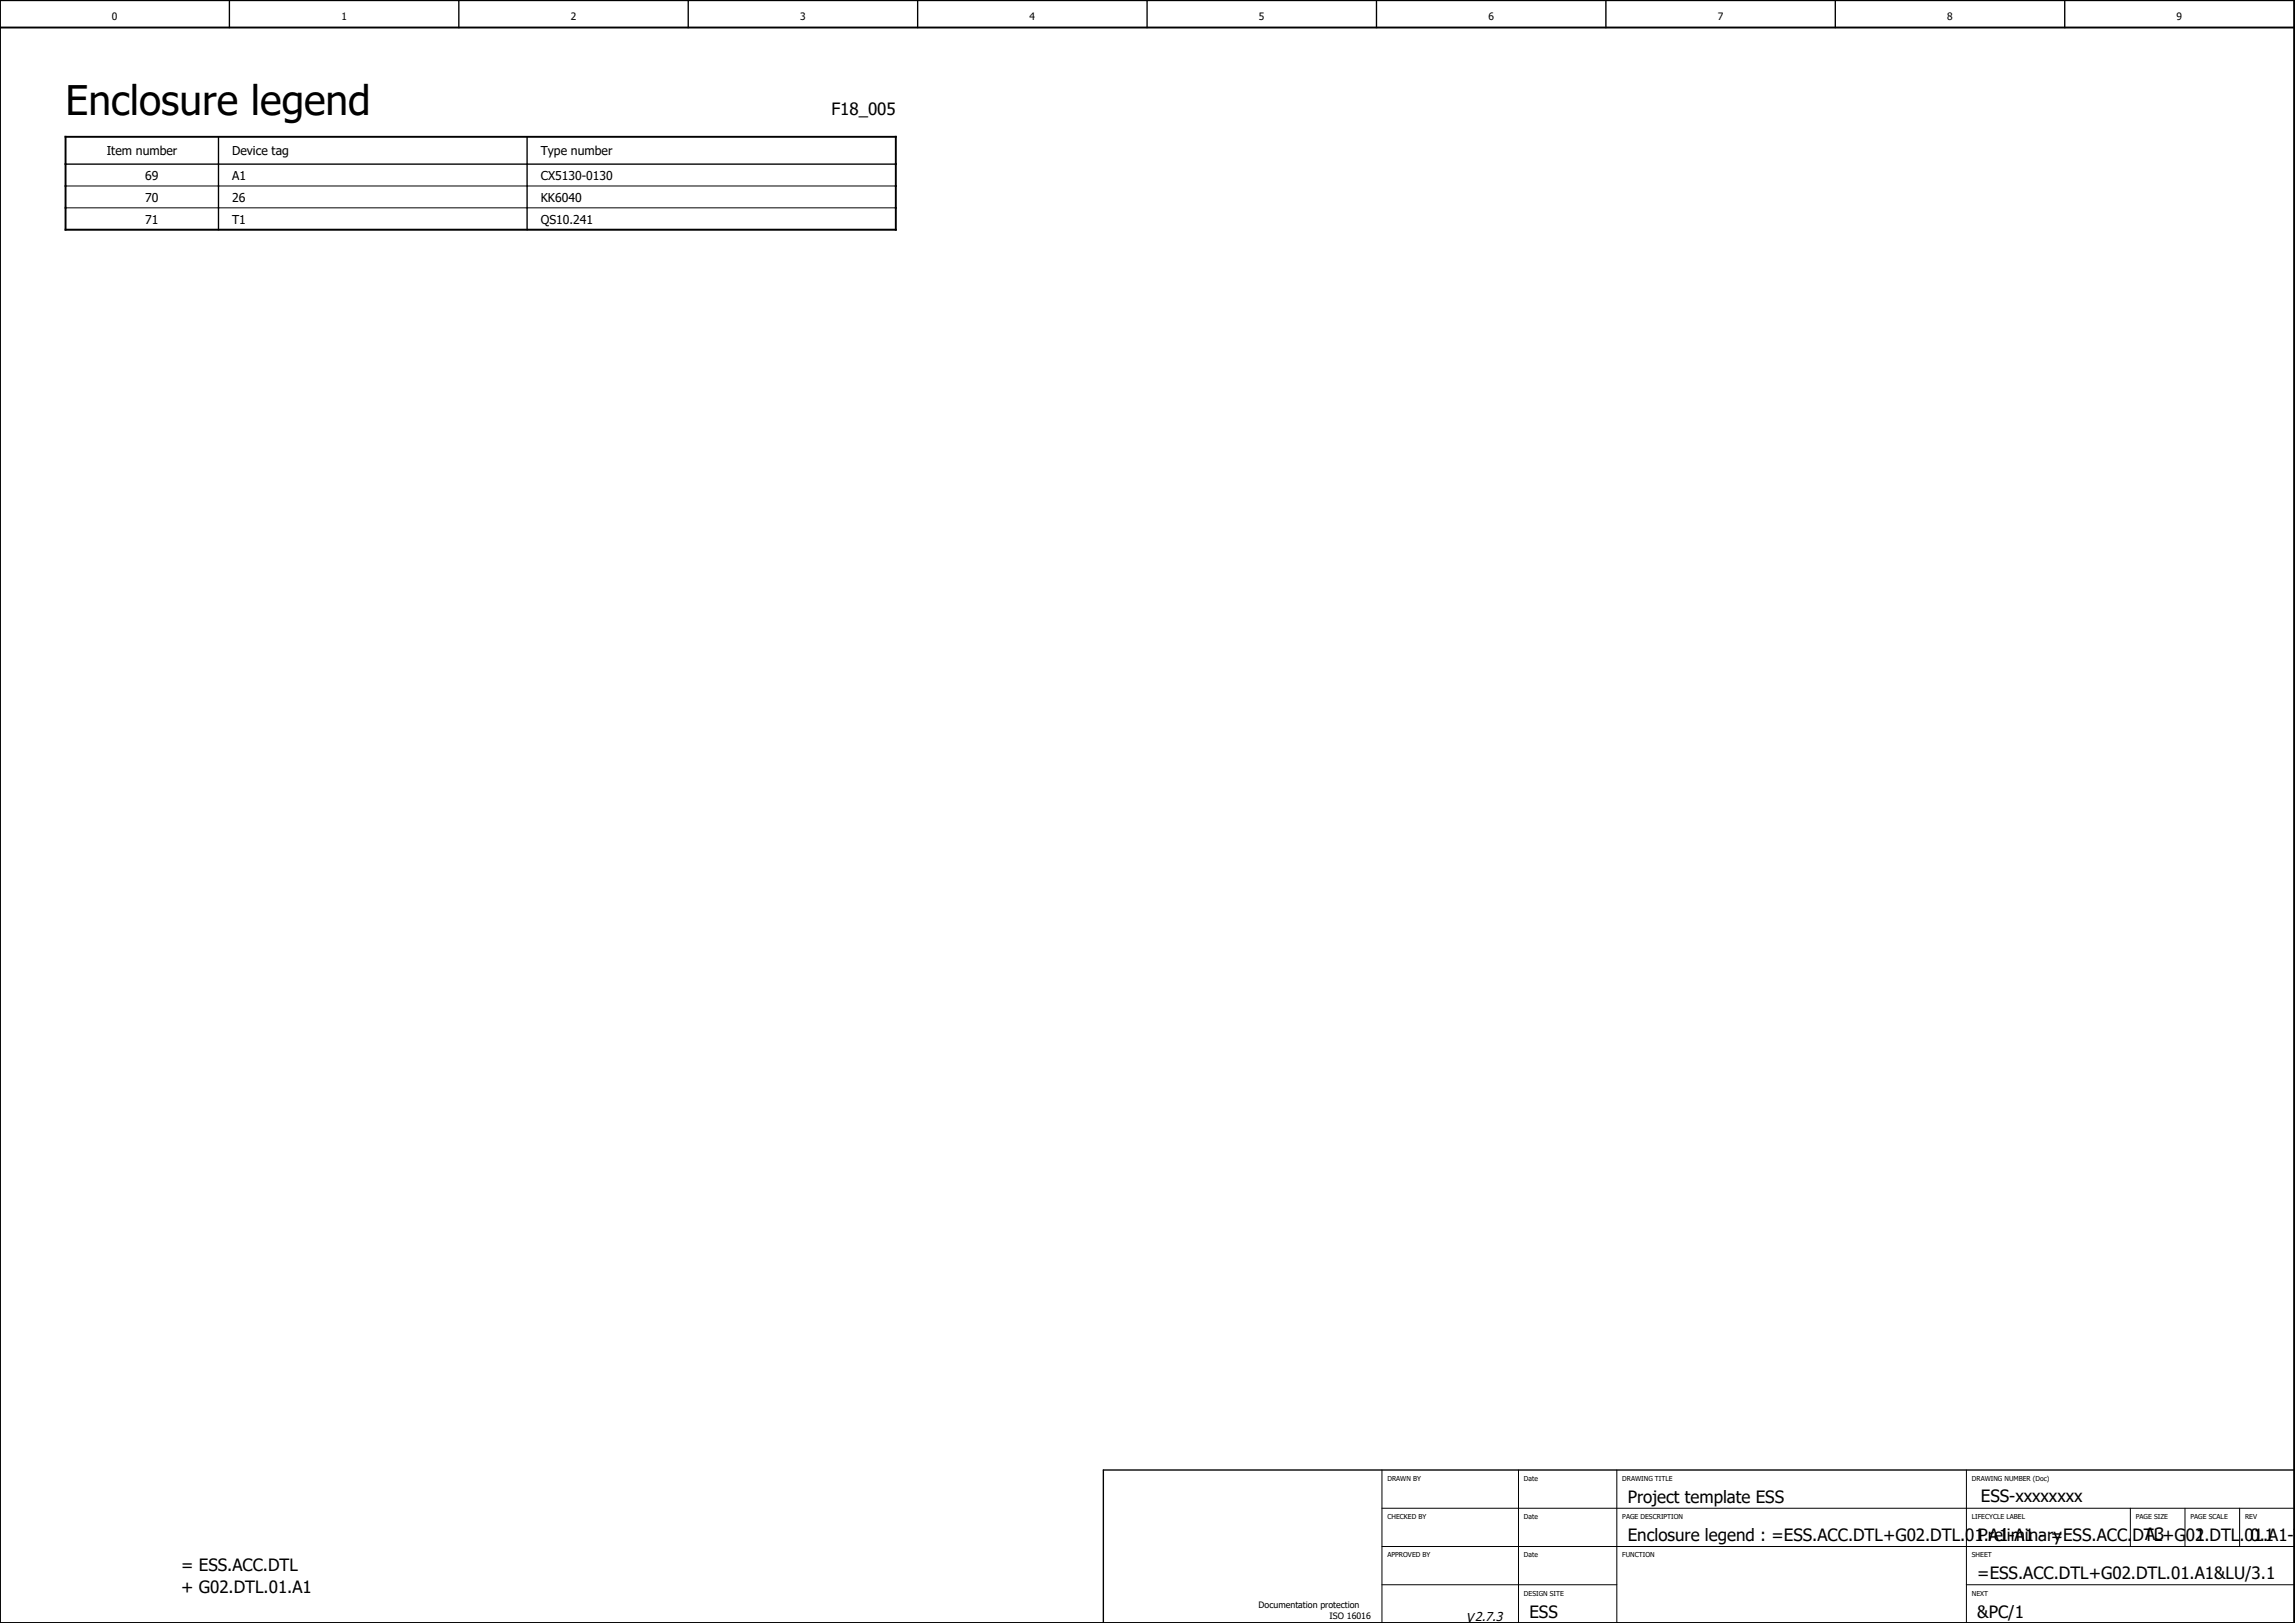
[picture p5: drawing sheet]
<svg xmlns="http://www.w3.org/2000/svg" width="420mm" height="297mm" viewBox="0 0 420 297" stroke-linecap="round" stroke-linejoin="round" font-family="sans-serif">
<defs><g id="words">
<text font-size="7.5" x="12" y="21">Enclosure legend</text>
<g font-size="3.1">
<text x="152.2" y="21">F18_005</text>
<text x="298" y="275">Project template ESS</text>
<text x="362.6" y="274.9">ESS-xxxxxxxx</text>
<text x="392.7" y="281.9">A3</text>
<text x="33.1" y="287.5">= ESS.ACC.DTL</text>
<text x="298" y="282">Enclosure legend : =ESS.ACC.DTL+G02.DTL.01.A1-A1 - =ESS.ACC.DTL+G02.DTL.01.A1-T</text>
<text x="362.2" y="282">Preliminary</text>
<text x="402" y="282">1</text>
<text x="412" y="282">0.1</text>
<text x="33.1" y="291.5">+ G02.DTL.01.A1</text>
<text x="362" y="289">=ESS.ACC.DTL+G02.DTL.01.A1&amp;LU/3.1</text>
<text x="280" y="296">ESS</text>
<text x="362" y="296">&amp;PC/1</text>
</g>
<text font-size="2.3" x="268.4" y="296.8">V2.7.3</text>
<g font-size="2.2">
<text x="19.5" y="28.4">Item number</text>
<text x="42.5" y="28.4">Device tag</text>
<text x="99" y="28.4">Type number</text>
<text x="26.6" y="32.9">69</text>
<text x="42.5" y="32.9">A1</text>
<text x="99" y="32.9">CX5130-0130</text>
<text x="26.6" y="36.9">70</text>
<text x="26.6" y="40.9">71</text>
<text x="42.5" y="36.9">26</text>
<text x="42.5" y="40.9">T1</text>
<text x="99" y="36.9">KK6040</text>
<text x="99" y="40.9">QS10.241</text>
</g>
<g font-size="1.9">
<text x="20.5" y="3.7">0</text>
<text x="62.5" y="3.7">1</text>
<text x="104.5" y="3.7">2</text>
<text x="146.5" y="3.7">3</text>
<text x="188.5" y="3.7">4</text>
<text x="230.5" y="3.7">5</text>
<text x="272.5" y="3.7">6</text>
<text x="314.5" y="3.7">7</text>
<text x="356.5" y="3.7">8</text>
<text x="398.5" y="3.7">9</text>
</g>
<g font-size="1.6">
<text x="230.4" y="294.3">Documentation protection</text>
<text x="243.4" y="296.3">ISO 16016</text>
</g>
<g font-size="1.2">
<text x="254" y="271">DRAWN BY</text>
<text x="279" y="271">Date</text>
<text x="297" y="271">DRAWING TITLE</text>
<text x="361" y="271">DRAWING NUMBER (Doc)</text>
<text x="254" y="278">CHECKED BY</text>
<text x="279" y="278">Date</text>
<text x="297" y="278">PAGE DESCRIPTION</text>
<text x="361" y="278">LIFECYCLE LABEL</text>
<text x="391" y="278">PAGE SIZE</text>
<text x="401" y="278">PAGE SCALE</text>
<text x="411" y="278">REV</text>
<text x="254" y="285">APPROVED BY</text>
<text x="279" y="285">Date</text>
<text x="297" y="285">FUNCTION</text>
<text x="361" y="285">SHEET</text>
<text x="279" y="292">DESIGN SITE</text>
<text x="361" y="292">NEXT</text>
</g>
</g></defs>
<g fill="none" stroke="#000" stroke-width=".25">
<path d="M42 0v5M84 0v5M126 0v5M168 0v5M210 0v5M252 0v5M294 0v5M336 0v5M378 0v5M12 30h152M40 25v17M96.5 25v17"/>
<path d="M420 269h-218v28"/>
</g>
<path d="M0 5h420M0 0h420v297h-420zM12 25h152v17h-152z" fill="none" stroke="#000" stroke-width=".35"/>
<g fill="none" stroke="#000" stroke-width=".18">
<path d="M12 34h152M12 38h152M12 42h152M253 276h167M253 269v28M278 269v28M296 269v28M360 269v28M390 276v7M400 276v7M410 276v7M253 283h167"/>
<path d="M253 290h43M360 290h60"/>
</g>
<use href="#words"/>
</svg>
